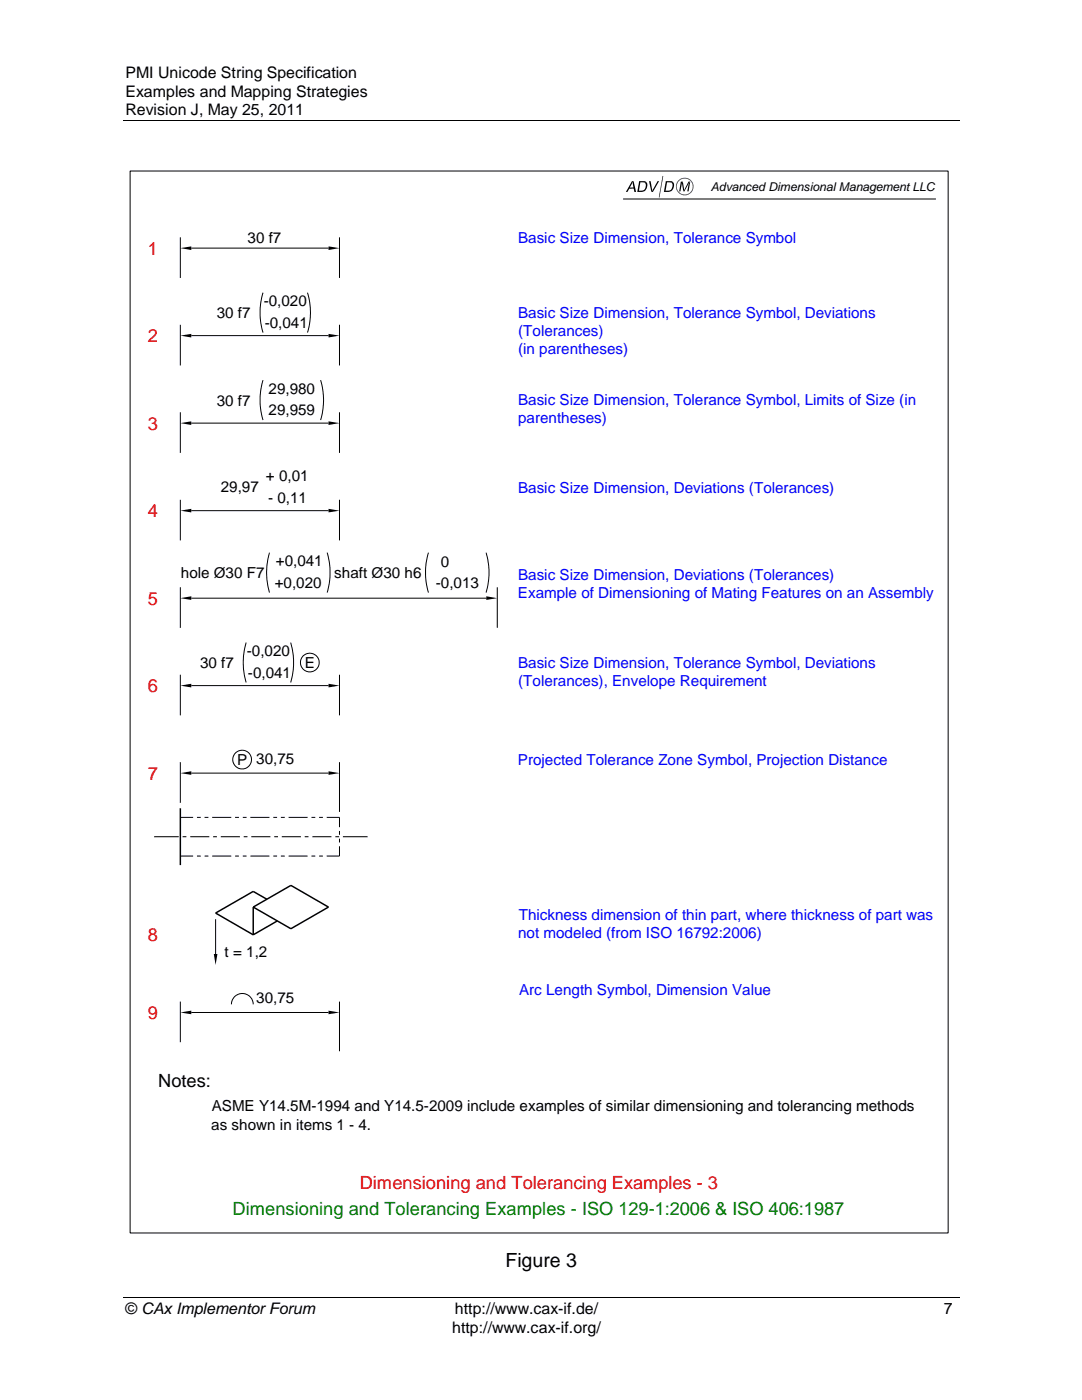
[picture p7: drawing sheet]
<svg xmlns="http://www.w3.org/2000/svg" width="216mm" height="279mm" viewBox="0 0 216 279" stroke-linecap="round" stroke-linejoin="round" font-family="sans-serif">
<defs><g id="words">
<text font-size="3.9" x="100.9" y="252.9">Figure 3</text>
<g font-size="3.6" fill="#e10000">
<text x="29.5" y="50.8">1</text>
<text x="29.5" y="68.3">2</text>
<text x="29.5" y="85.8">3</text>
<text x="29.5" y="103.2">4</text>
<text x="29.5" y="120.7">5</text>
<text x="29.5" y="138.1">6</text>
<text x="29.5" y="155.6">7</text>
<text x="29.5" y="187.8">8</text>
<text x="29.5" y="203.4">9</text>
<text x="71.8" y="237.4">Dimensioning and Tolerancing Examples - 3</text>
</g>
<text font-size="3.6" x="31.5" y="216.8">Notes:</text>
<text font-size="3.6" fill="#007d00" x="46.4" y="242.6">Dimensioning and Tolerancing Examples - ISO 129-1:2006 &amp; ISO 406:1987</text>
<g font-size="3.2">
<text x="25" y="15.7">PMI Unicode String Specification</text>
<text x="25" y="19.3">Examples and Mapping Strategies</text>
<text x="25" y="22.9">Revision J, May 25, 2011</text>
<text x="25" y="262.3">© CAx Implementor Forum</text>
<text x="90.8" y="262.3">http://www.cax-if.de/</text>
<text x="188.3" y="262.3">7</text>
<text x="90.2" y="266.1">http://www.cax-if.org/</text>
</g>
<g font-size="3">
<text x="49.4" y="48.5">30 f7</text>
<text x="43.3" y="63.5">30 f7</text>
<text x="52.6" y="61.1">-0,020</text>
<text x="52.8" y="65.4">-0,041</text>
<text x="43.3" y="81">30 f7</text>
<text x="53.6" y="78.6">29,980</text>
<text x="53.6" y="82.9">29,959</text>
<text x="44.1" y="98.2">29,97</text>
<text x="53.1" y="96">+ 0,01</text>
<text x="53.5" y="100.4">- 0,11</text>
<text x="55" y="113">+0,041</text>
<text x="88" y="113.2">0</text>
<text x="36.1" y="115.4">hole Ø30 F7</text>
<text x="54.8" y="117.3">+0,020</text>
<text x="66.7" y="115.4">shaft Ø30 h6</text>
<text x="87" y="117.3">-0,013</text>
<text x="49.3" y="130.9">-0,020</text>
<text x="39.9" y="133.3">30 f7</text>
<text x="49.5" y="135.3">-0,041</text>
<text x="60.8" y="133.3">E</text>
<text x="47.3" y="152.7">P 30,75</text>
<text x="44.8" y="190.9">t = 1,2</text>
<text x="51.1" y="200.3">30,75</text>
<text x="42.3" y="221.7">ASME Y14.5M-1994 and Y14.5-2009 include examples of similar dimensioning and tolerancing methods</text>
<text x="42.2" y="225.4">as shown in items 1 - 4.</text>
</g>
<g font-size="3" fill="#00f">
<text x="103.4" y="48.4">Basic Size Dimension, Tolerance Symbol</text>
<text x="103.4" y="63.4">Basic Size Dimension, Tolerance Symbol, Deviations</text>
<text x="103.4" y="67.1">(Tolerances)</text>
<text x="103.4" y="70.7">(in parentheses)</text>
<text x="103.4" y="80.9">Basic Size Dimension, Tolerance Symbol, Limits of Size (in</text>
<text x="103.4" y="84.5">parentheses)</text>
<text x="103.4" y="98.5">Basic Size Dimension, Deviations (Tolerances)</text>
<text x="103.3" y="119.4">Example of Dimensioning of Mating Features on an Assembly</text>
<text x="103.4" y="115.8">Basic Size Dimension, Deviations (Tolerances)</text>
<text x="103.4" y="133.2">Basic Size Dimension, Tolerance Symbol, Deviations</text>
<text x="103.4" y="136.9">(Tolerances), Envelope Requirement</text>
<text x="103.3" y="152.6">Projected Tolerance Zone Symbol, Projection Distance</text>
<text x="103.5" y="183.6">Thickness dimension of thin part, where thickness of part was</text>
<text x="103.4" y="187.3">not modeled (from ISO 16792:2006)</text>
<text x="103.6" y="198.6">Arc Length Symbol, Dimension Value</text>
</g>
<text font-size="2.4" x="141.8" y="38.2">Advanced Dimensional Management LLC</text>
</g></defs>
<g fill="none" stroke="#000" stroke-width=".2">
<path d="M24.5 24.1h166.9M26 34.1h163.2v212h-163.2zM124.3 39.7h62.5M36 47.4v8.1M38.2 49.5h27.4M52.5 58.4a13.8 13.8 0 0 0 0 8M61.4 58.4a13.6 13.6 0 0 1 0 8M67.7 47.4v8.1M36 64.8v8.1M38.2 67h27.4M52.5 75.9a13.9 13.9 0 0 0 0 7.9M64 75.9a13.7 13.7 0 0 1 0 7.9"/>
<path d="M67.7 64.8v8.1M36 82.3v8.1M36 99.7v8.2M38.2 84.4h27.4M67.7 82.3v8.1M67.7 99.7v8.2M36 117.2v8.1M38.2 101.9h27.4M38.2 119.4h58.8M53.8 110.3a14.1 14.1 0 0 0 0 8M65.3 110.3a14.1 14.1 0 0 1 0 8M85.5 110.3a13.9 13.9 0 0 0 0 8"/>
<path d="M97 110.3a13.9 13.9 0 0 1 0 8M99.2 117.2v8.1M36 134.7v8.1M38.2 136.8h27.4M49.1 128.2a14.1 14.1 0 0 0 0 8M58 128.2a14.1 14.1 0 0 1 0 8M67.7 134.7v8.1M36 152.1v8.1M38.2 154.3h27.4M67.7 152.1v9.9M30.8 167h4.9M36 163.1h2.5"/>
<path d="M36 170.8h2.5M36.4 167h.8M38 167h3.8M39.3 163.1h.8M39.3 170.8h.8M40.8 163.1h.8M40.8 170.8h.8M42.3 163.1h3.8M42.3 170.8h3.8M42.5 167h.8M44.1 167h3.8M46.9 163.1h.8"/>
<path d="M46.9 170.8h.8M48.4 163.1h.8M48.4 170.8h.8M48.6 167h.8M50 163.1h3.8M50 170.8h3.8M50.1 167h3.9M54.5 163.1h.8M54.5 170.8h.8M54.7 167h.8M56 163.1h.8M56 170.8h.8"/>
<path d="M56.2 167h3.8M57.6 163.1h3.8M57.6 170.8h3.8M60.8 167h.8M62.2 163.1h.7M62.2 170.8h.7M62.3 167h3.8M63.7 163.1h.7M63.7 170.8h.7M65.2 163.1h2.5v2M66.9 167h.8M67.7 165.8v.8"/>
<path d="M67.7 167.4v.7M67.7 168.9v1.9h-2.5M68.4 167h4.9M36 199.9v8.1M43 183.4v7M67.7 199.9v9.9M38.2 202.1h27.4M46.2 200.4a2.18 2.18 0 0 1 2.1-2.1 2.18 2.18 0 0 1 2.2 2.1M24.5 259h166.9"/>
<circle cx="61.8" cy="132.2" r="1.87"/>
<circle cx="48.3" cy="151.6" r="1.86"/>
</g>
<g fill="#000">
<path d="M132.2 35.1l-.6 4.3h-.1zM132.2 35.1h.1l-.7 4.3zM134.9 37.1h.1l-.1 .1zM134.9 37.2h.1l-.1 .1zM134.9 37.3h.1l-.1 .2zM134.9 37h.1l-.1 .1zM134.9 37.5h.1l-.1 .1zM134.9 36.8l.2 .1-.2 .1zM134.9 37.6h.2l-.1 .1zM135 36.7l.1 .1h-.2zM135 37.7h.1l-.1 .2zM135 36.6h.1l-.1 .1z"/>
<path d="M135 37.9l.1-.1-.1 .2zM134.9 37.2l.1-.1zM134.9 37.3l.1-.1zM135 37.3l-.1 .2zM135 36.5h.2l-.2 .1zM134.9 37.1l.1-.1zM135 37.5l.1 .1h-.2zM135 38l.2-.1-.1 .2zM134.9 37l.2-.1zM135.1 37.6v.1h-.1zM134.9 36.8h.2zM135.1 37.7l-.1 .2z"/>
<path d="M135.1 36.4h.1l-.2 .1zM135.1 38.1l.1-.1v.2zM135 36.7l.1-.1zM135.1 37.8l-.1 .2zM135.2 36.2l.1 .1-.2 .1zM135 36.6l.2-.1zM135.2 37.9l-.1 .2zM135.2 38.2l.1-.1v.2zM135 36.5l.2-.1v.1zM135.2 38v.2zM135.3 36.1l.1 .1h-.2zM135.3 38.3l.1-.1-.1 .2z"/>
<path d="M135.1 36.4l.2-.1zM135.3 38.1v.2zM135.3 36l.2 .1h-.2zM135.3 38.4l.2-.1-.1 .2zM135.2 36.2h.2zM135.4 38.2l-.1 .2zM135.3 36l.1-.1 .1 .2zM135.4 38.5l.1-.1v.2zM135.3 36.1h.2zM135.5 38.3v.1l-.1 .1zM135.4 35.9h.1l.1 .1zM135.3 36l.2 .1z"/>
<path d="M135.5 38.4v.2zM135.6 38.5v.2zM135.5 35.9l.1-.1 .1 .1zM135.4 35.9l.2 .1-.1 .1zM135.7 38.6v.1h-.1zM135.5 35.9h.2zM135.7 38.6v.1zM135.6 35.8l.1-.1 .1 .1zM135.8 38.6l.1 .2-.2-.1zM135.6 35.8h.2zM135.8 38.6l.1 .2zM135.7 35.7l.2 .1z"/>
<path d="M135.9 38.7l.1 .1zM135.9 35.6h.1v.1zM136 38.7l.1 .2-.1-.1zM135.9 35.6l.1 .1zM136 38.7l.1 .2zM136 35.6l.2 .1zM136.2 38.8l.1 .1h-.2zM136 35.6l.2 .1h-.2zM136.2 38.8l.1 .1zM136.1 35.6l.2-.1v.2zM136.3 38.8l.1 .2-.1-.1zM136.1 35.6l.2 .1z"/>
<path d="M136.3 38.8l.1 .2zM136.3 35.5h.1v.1zM136.4 38.8l.1 .2zM136.3 35.5l.1 .1zM136.4 35.5l.1 .1zM136.5 38.8l.1 .2zM136.5 35.5l.1 .1zM136.6 38.8l.2 .2zM136.6 35.5l.1 .1zM136.7 38.8h.2v.2zM136.6 35.5h.2l-.1 .1zM136.7 38.8l.2 .2z"/>
<path d="M136.8 35.5l.1 .1zM136.9 38.8l.1 .1zM136.9 38.8l.1 .1-.1 .1zM136.9 35.5l.1 .2zM137 38.8l.1 .1zM136.9 35.5h.1v.2zM137 38.8l.1 .1h-.1zM137 35.5l.1 .2zM137.1 38.8h.2zM137.1 38.8h.2l-.2 .1zM137.1 35.6l.1 .1zM137.2 38.7l.2 .1z"/>
<path d="M137.1 35.6h.2l-.1 .1zM137.3 35.6v.2zM137.3 38.7h.2zM137.3 35.6h.1l-.1 .2zM137.3 38.7h.2l-.1 .1zM137.4 35.6v.2zM137.4 38.6l.2 .1zM137.5 35.7v.2zM137.5 38.6h.2zM137.5 35.7l.1 .1-.1 .1zM137.5 38.6h.2l-.1 .1zM137.6 35.8v.2l-.1-.1z"/>
<path d="M137.6 38.5h.2zM137.7 35.9v.2zM137.6 35.8l.1 .1-.1 .1zM137.8 38.3l.1 .1h-.2zM137.8 35.9v.2zM137.9 38.2l.1 .1h-.2zM137.7 38.4h.2l-.1 .1zM137.8 36.1l.1-.1v.2zM138 38.1l.1 .1h-.2zM137.8 35.9l.1 .1-.1 .1zM137.8 38.3h.2l-.1 .1zM137.9 36.2l.1-.1v.2z"/>
<path d="M138 38l.2 .1h-.2zM137.9 36l.1 .1-.1 .1zM137.9 38.2h.2zM138 36.3l.1-.1-.1 .2zM138.1 37.9l.1 .1h-.2zM138 36.4h.2l-.1 .1zM138 36.1l.1 .1-.1 .1zM138 38.1h.2l-.1 .1zM138.1 37.8l.2 .1h-.2zM138.1 36.5h.1l-.1 .1zM138.2 37.7h.1l-.2 .1zM138.1 36.2l.1 .2h-.2z"/>
<path d="M138 38h.2v.1zM138.1 36.6h.2l-.1 .2zM138.2 37.6h.1l-.1 .1zM138.2 36.8l.1-.1-.1 .2zM138.2 37.5h.2l-.2 .1zM138.2 36.9l.1-.1-.1 .2zM138.2 36.4l-.1 .1zM138.1 37.9h.2zM138.2 37.3h.2l-.2 .2zM138.2 37.1h.2l-.2 .1zM138.2 37h.2l-.2 .1zM138.2 37.2h.2l-.2 .1z"/>
<path d="M138.2 36.5l.1 .1h-.2zM138.1 37.8l.2-.1v.2zM138.3 36.6l-.1 .2zM138.2 37.7l.1-.1zM138.3 36.7v.1l-.1 .1zM138.2 37.6l.2-.1-.1 .1zM138.3 36.8l-.1 .2zM138.2 37.5l.2-.2zM138.2 37.2l.2-.1zM138.4 37l-.2 .1zM138.2 37.3l.2-.1zM36 49.5l2.2-.3v.7z"/>
<path d="M65.6 49.2l2.1 .3-2.1 .4zM36 67l2.2-.4v.7zM65.6 66.6l2.1 .4-2.1 .3zM36 84.4l2.2-.3v.7zM65.6 84.1l2.1 .3-2.1 .4zM36 101.9l2.2-.4v.8zM36 119.4l2.2-.4v.7zM65.6 101.5l2.1 .4-2.1 .4zM97 119l2.2 .4-2.2 .3zM36 136.8l2.2-.3v.7zM65.6 136.5l2.1 .3-2.1 .4zM36 154.3l2.2-.4v.7z"/>
<path d="M65.6 153.9l2.1 .4-2.1 .3zM42.7 190.4h.7l-.4 2.2zM36 202.1l2.2-.4v.7zM65.6 201.7l2.1 .4-2.1 .3z"/>
<path d="M126.1 36.2h.3l-.7 1.2 .8 .3h-.9l-.4 .6h-.3z" fill-rule="evenodd"/>
<path d="M126.4 36.2l.5 2.1h-.3l-.1-.6-.8-.3h.7a1.08 1.08 0 0 1 0-1.2z" fill-rule="evenodd"/>
<path d="M127.5 36.2h1.2l.3 .1-1.2 .1-.3 1.7 1.1 .1-1.4 .1z" fill-rule="evenodd"/>
<path d="M128.2 36.4l.8-.1a1.39 1.39 0 0 1-.4 1.9l-1.1-.1a1.01 1.01 0 0 0 1.2-.4 1.01 1.01 0 0 0-.1-1.3z" fill-rule="evenodd"/>
<path d="M129.5 36.2h.3l.4 1.8-.2 .3z" fill-rule="evenodd"/>
<path d="M131.2 36.2h.3l-1.2 2.1h-.3z" fill-rule="evenodd"/>
<path d="M132.9 36.2h1.1l.3 .1-1.2 .1-.3 1.7 1.1 .1-1.4 .1z" fill-rule="evenodd"/>
<path d="M133.6 36.4l.7-.1a1.4 1.4 0 0 1-.4 1.9l-1.1-.1a1.01 1.01 0 0 0 1.2-.4 1.01 1.01 0 0 0-.1-1.3z" fill-rule="evenodd"/>
<path d="M135.9 36.2h.4l-.2 .3-.3 1.7h-.3z" fill-rule="evenodd"/>
<path d="M136.3 36.2l.2 1.7-.2 .3-.2-1.7z" fill-rule="evenodd"/>
<path d="M137.4 36.2h.3l-1.1 2h-.3z" fill-rule="evenodd"/>
<path d="M137.7 36.2l-.3 2h-.3l.3-1.6z" fill-rule="evenodd"/>
</g>
<path d="M36 161.3v11.4M53.2 179.5l-2.7-1.6-7.5 4.3 7.5 4.4M50.5 181v5.6M50.5 181l7.5-4.3 7.5 4.3-7.5 4.3zM55.3 183.8l-4.8 2.8" fill="none" stroke="#000" stroke-width=".3"/>
<use href="#words"/>
</svg>
